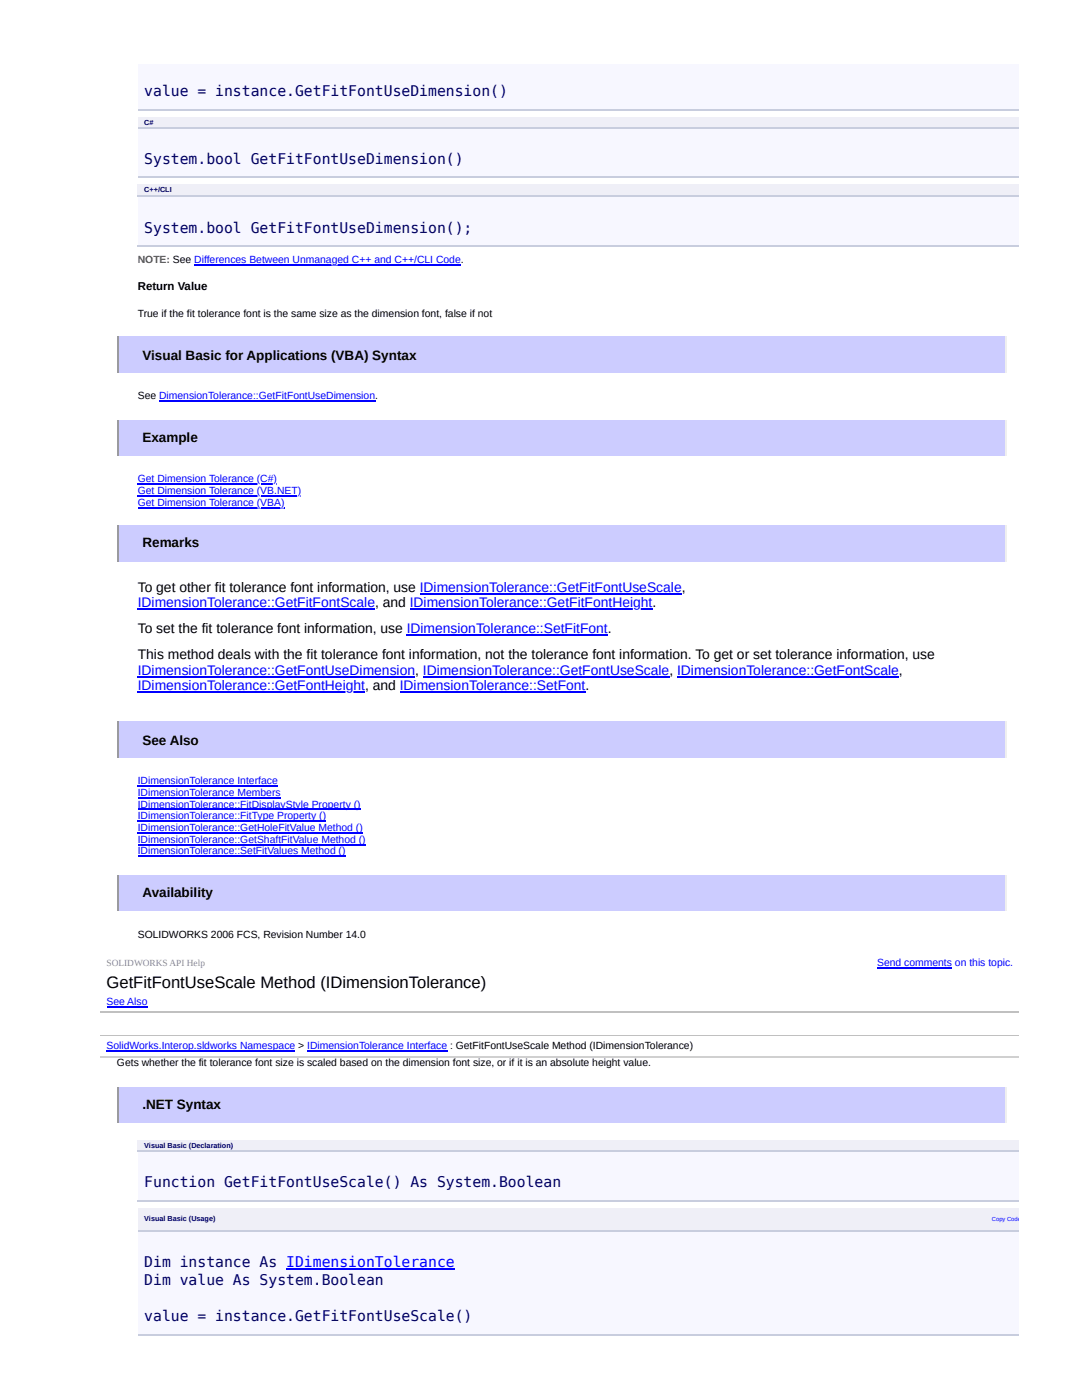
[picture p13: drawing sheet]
<svg xmlns="http://www.w3.org/2000/svg" width="216mm" height="279mm" viewBox="0 0 216 279" stroke-linecap="round" stroke-linejoin="round" font-family="sans-serif">
<defs><g id="words">
<text font-size="3.3" x="21.3" y="197.2">GetFitFontUseScale Method (IDimensionTolerance)</text>
<g font-size="2.9" fill="#006">
<text x="28.8" y="19.2">value = instance.GetFitFontUseDimension()</text>
<text x="28.8" y="32.7">System.bool GetFitFontUseDimension()</text>
<text x="28.8" y="46.4">System.bool GetFitFontUseDimension();</text>
<text x="28.8" y="236.9">Function GetFitFontUseScale() As System.Boolean</text>
<text x="28.8" y="252.8">Dim instance As IDimensionTolerance</text>
<text x="28.8" y="256.4">Dim value As System.Boolean</text>
<text x="28.8" y="263.7">value = instance.GetFitFontUseScale()</text>
</g>
<g font-size="2.8">
<text x="27.5" y="118.1">To get other fit tolerance font information, use IDimensionTolerance::GetFitFontUseScale,</text>
<text x="27.5" y="126.4">To set the fit tolerance font information, use IDimensionTolerance::SetFitFont.</text>
<text x="27.5" y="131.6">This method deals with the fit tolerance font information, not the tolerance font information. To get or set tolerance information, use</text>
</g>
<g font-size="2.8" fill="#00f">
<text x="27.5" y="121.2">IDimensionTolerance::GetFitFontScale, and IDimensionTolerance::GetFitFontHeight.</text>
<text x="27.5" y="134.7">IDimensionTolerance::GetFontUseDimension, IDimensionTolerance::GetFontUseScale, IDimensionTolerance::GetFontScale,</text>
<text x="27.5" y="137.8">IDimensionTolerance::GetFontHeight, and IDimensionTolerance::SetFont.</text>
</g>
<g font-size="2.7">
<text x="28.4" y="71.9">Visual Basic for Applications (VBA) Syntax</text>
<text x="28.4" y="88.2">Example</text>
<text x="28.4" y="109.2">Remarks</text>
<text x="28.4" y="148.7">See Also</text>
<text x="28.4" y="179.1">Availability</text>
<text x="28.4" y="221.4">.NET Syntax</text>
</g>
<text font-size="2.3" x="27.5" y="57.9">Return Value</text>
<text font-size="2.1" fill="#f00" x="27.5" y="52.4">NOTE: See Differences Between Unmanaged C++ and C++/CLI Code.</text>
<g font-size="2.1">
<text x="27.5" y="63.3">True if the fit tolerance font is the same size as the dimension font, false if not</text>
<text x="27.5" y="79.7">See DimensionTolerance::GetFitFontUseDimension.</text>
<text x="27.5" y="187.1">SOLIDWORKS 2006 FCS, Revision Number 14.0</text>
<text x="23.3" y="212.8">Gets whether the fit tolerance font size is scaled based on the dimension font size, or if it is an absolute height value.</text>
</g>
<g font-size="2.1" fill="#00f">
<text x="27.5" y="96.3">Get Dimension Tolerance (C#)</text>
<text x="27.5" y="98.6">Get Dimension Tolerance (VB.NET)</text>
<text x="27.5" y="100.9">Get Dimension Tolerance (VBA)</text>
<text x="27.5" y="156.5">IDimensionTolerance Interface</text>
<text x="27.5" y="158.8">IDimensionTolerance Members</text>
<text x="27.5" y="161.2">IDimensionTolerance::FitDisplayStyle Property ()</text>
<text x="27.5" y="163.5">IDimensionTolerance::FitType Property ()</text>
<text x="27.5" y="165.8">IDimensionTolerance::GetHoleFitValue Method ()</text>
<text x="27.5" y="168.2">IDimensionTolerance::GetShaftFitValue Method ()</text>
<text x="27.5" y="170.5">IDimensionTolerance::SetFitValues Method ()</text>
<text x="175" y="192.8">Send comments on this topic.</text>
<text x="21.3" y="200.6">See Also</text>
<text x="21.3" y="209.4">SolidWorks.Interop.sldworks Namespace &gt; IDimensionTolerance Interface : GetFitFontUseScale Method (IDimensionTolerance)</text>
</g>
<text font-size="1.9" fill="#8c8c8c" x="21.3" y="192.8">SOLIDWORKS API Help</text>
<g font-size="1.4" fill="#006">
<text x="28.8" y="24.9">C#</text>
<text x="28.8" y="38.4">C++/CLI</text>
<text x="28.8" y="229.2">Visual Basic (Declaration)</text>
<text x="28.8" y="243.7">Visual Basic (Usage)</text>
</g>
<text font-size="1.2" fill="#00f" x="197.9" y="243.6">Copy Code</text>
</g></defs>
<path d="M27.5 12.7h175.7v9.3h-175.7z" fill="#f7f7ff"/>
<path d="M27.5 21.9h175.7" fill="none" stroke="#c8cdde" stroke-width=".26"/>
<g fill="#efeff7">
<path d="M27.5 23.3h105.9v2.4h-105.9z"/>
<path d="M133.4 23.3h69.8v2.4h-69.8z"/>
</g>
<path d="M27.5 25.7h175.7v9.8h-175.7z" fill="#f7f7ff"/>
<path d="M27.5 25.5h175.7M27.5 35.4h175.7" fill="none" stroke="#c8cdde" stroke-width=".26"/>
<g fill="#efeff7">
<path d="M27.5 36.8h129.5v2.4h-129.5z"/>
<path d="M157 36.8h46.2v2.4h-46.2z"/>
</g>
<path d="M27.5 39.2h175.7v9.8h-175.7z" fill="#f7f7ff"/>
<path d="M27.5 39h175.7M27.5 49.2h175.7" fill="none" stroke="#c8cdde" stroke-width=".26"/>
<path d="M23.3 67.2h177.6v7.3h-177.6z" fill="#ccf"/>
<path d="M200.7 67.2v7.3" fill="none" stroke="#eee" stroke-width=".26"/>
<path d="M23.5 67.2v7.3" fill="none" stroke="#9a9a9a" stroke-width=".26"/>
<path d="M23.3 83.8h177.6v7h-177.6z" fill="#ccf"/>
<path d="M200.7 83.8v7" fill="none" stroke="#eee" stroke-width=".26"/>
<path d="M23.5 83.8v7" fill="none" stroke="#9a9a9a" stroke-width=".26"/>
<path d="M23.3 104.8h177.6v7.3h-177.6z" fill="#ccf"/>
<path d="M200.7 104.8v7.3" fill="none" stroke="#eee" stroke-width=".26"/>
<path d="M23.5 104.8v7.3" fill="none" stroke="#9a9a9a" stroke-width=".26"/>
<path d="M23.3 144h177.6v7.3h-177.6z" fill="#ccf"/>
<path d="M200.7 144v7.3" fill="none" stroke="#eee" stroke-width=".26"/>
<path d="M23.5 144v7.3" fill="none" stroke="#9a9a9a" stroke-width=".26"/>
<path d="M23.3 174.7h177.6v7h-177.6z" fill="#ccf"/>
<path d="M200.7 174.7v7" fill="none" stroke="#eee" stroke-width=".26"/>
<path d="M23.5 174.7v7" fill="none" stroke="#9a9a9a" stroke-width=".26"/>
<path d="M20 190.2h183.2v20.8h-183.2z" fill="#fff"/>
<path d="M20 202h183.2M20 206.7h183.2" fill="none" stroke="#c0c0c0" stroke-width=".26"/>
<path d="M20 206.8h183.2v4.2h-183.2z" fill="#fff"/>
<path d="M20 210.9h183.2" fill="none" stroke="#d0d0d0" stroke-width=".26"/>
<path d="M23.3 217h177.6v7h-177.6z" fill="#ccf"/>
<path d="M200.7 217v7" fill="none" stroke="#eee" stroke-width=".26"/>
<path d="M23.5 217v7" fill="none" stroke="#9a9a9a" stroke-width=".26"/>
<g fill="#efeff7">
<path d="M27.5 227.6h154.7v2.1h-154.7z"/>
<path d="M182.2 227.6h21v2.1h-21z"/>
</g>
<path d="M27.5 229.7h175.7v9.8h-175.7z" fill="#f7f7ff"/>
<path d="M27.5 229.8h175.7M27.5 239.7h175.7" fill="none" stroke="#c8cdde" stroke-width=".26"/>
<g fill="#efeff7">
<path d="M27.5 241.1h102.5v4.4h-102.5z"/>
<path d="M130 241.1h73.2v4.4h-73.2z"/>
</g>
<path d="M27.5 245.5h175.7v21h-175.7z" fill="#f7f7ff"/>
<path d="M27.5 245.6h175.7M27.5 266.4h175.7" fill="none" stroke="#c8cdde" stroke-width=".26"/>
<g fill="none" stroke="#00f" stroke-width=".26">
<path d="M38.8 52.8h53.2M27.5 96.7h27.8M27.5 99h32.6M31.8 80.1h43.1M27.5 101.3h29.3M83.8 118.5h52.2M27.5 121.6h47.3M27.5 135.1h55.3M27.5 138.2h45.3M79.8 138.2h37M81.1 126.8h40.2M81.8 121.6h48.4"/>
<path d="M84.4 135.1h49.2M135.1 135.1h44.3M27.5 156.9h27.9M27.5 159.2h28.5M27.5 161.5h44.5M27.5 163.9h37.6M27.5 166.2h44.9M27.5 168.6h45.5M27.5 170.9h41.5M175 193.2h15M21.3 201h8.1M21.3 209.8h37.6"/>
<path d="M61.3 209.8h27.9M57.1 253.2h33.6"/>
</g>
<use href="#words"/>
</svg>
